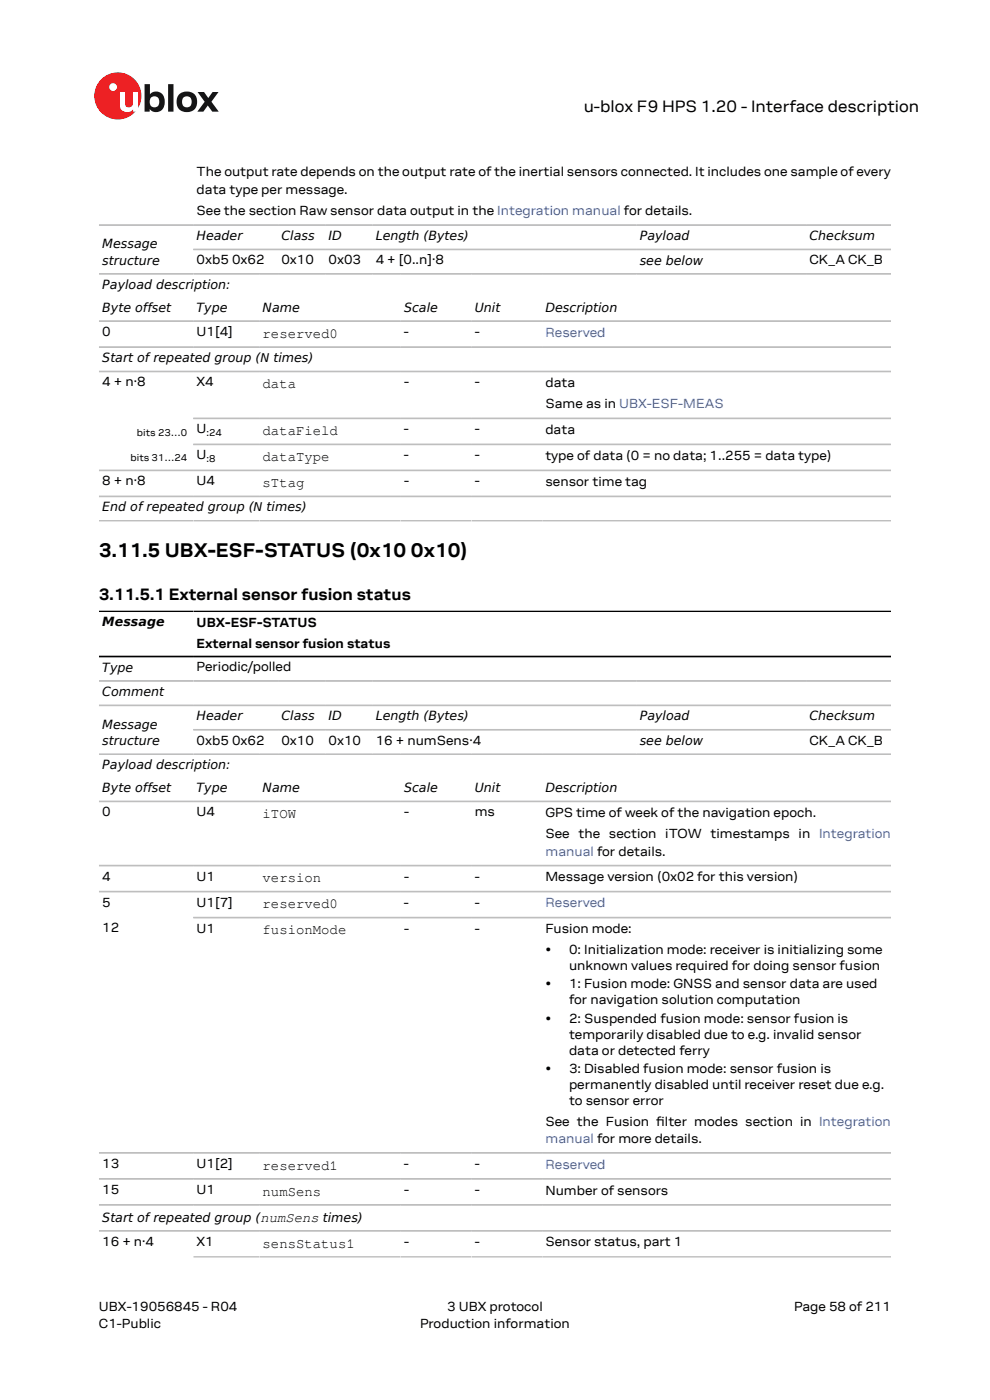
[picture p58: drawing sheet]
<svg xmlns="http://www.w3.org/2000/svg" width="210mm" height="297mm" viewBox="0 0 210 297" stroke-linecap="round" stroke-linejoin="round" font-family="sans-serif">
<defs><g id="words">
<g font-size="4.2">
<text x="21" y="118.2">3.11.5 UBX-ESF-STATUS (0x10</text>
<text x="87.2" y="118.2">0x10)</text>
</g>
<g font-size="3.5">
<text x="123.8" y="23.7">u-blox F9 HPS 1.20 - Interface description</text>
<text x="21" y="127.2">3.11.5.1 External sensor fusion status</text>
</g>
<g font-size="3">
<text x="55.7" y="71.6">reserved0</text>
<text x="55.7" y="82.3">data</text>
<text x="55.7" y="92.3">dataField</text>
<text x="55.7" y="97.8">dataType</text>
<text x="55.7" y="103.3">sTtag</text>
<text x="55.7" y="173.5">iTOW</text>
<text x="55.7" y="187.2">version</text>
<text x="55.7" y="192.7">reserved0</text>
<text x="55.7" y="198.2">fusionMode</text>
<text x="55.7" y="248.1">reserved1</text>
<text x="55.7" y="253.6">numSens</text>
<text x="55.7" y="264.7">sensStatus1</text>
</g>
<g font-size="2.8">
<text x="41.7" y="37.4">The output rate depends on the output rate of the inertial sensors connected. It includes one sample of every</text>
<text x="41.7" y="41.1">data type per message.</text>
<text x="41.7" y="45.6">See the section Raw sensor data output in the Integration manual for details.</text>
<text x="41.7" y="56.1">0xb5 0x62</text>
<text x="59.7" y="56.1">0x10</text>
<text x="69.7" y="56.1">0x03</text>
<text x="79.7" y="56.1">4 + [0..n]·8</text>
<text x="171.7" y="56.1">CK_A CK_B</text>
<text x="21.7" y="71.3">0</text>
<text x="41.7" y="71.3">U1[4]</text>
<text x="85.7" y="71.3">-</text>
<text x="100.7" y="71.3">-</text>
<text x="21.7" y="82">4 + n·8</text>
<text x="41.7" y="82">X4</text>
<text x="85.7" y="82">-</text>
<text x="100.7" y="82">-</text>
<text x="115.7" y="82.1">data</text>
<text x="115.7" y="86.6">Same as in UBX-ESF-MEAS</text>
<text x="41.7" y="91.9">U</text>
<text x="85.7" y="91.9">-</text>
<text x="100.7" y="91.9">-</text>
<text x="115.7" y="92.1">data</text>
<text x="41.7" y="97.4">U</text>
<text x="85.7" y="97.4">-</text>
<text x="100.7" y="97.4">-</text>
<text x="115.7" y="97.6">type of data (0 = no data; 1..255 = data type)</text>
<text x="21.7" y="103">8 + n·8</text>
<text x="41.7" y="103">U4</text>
<text x="85.7" y="103">-</text>
<text x="100.7" y="103">-</text>
<text x="115.7" y="103.1">sensor time tag</text>
<text x="41.7" y="133">UBX-ESF-STATUS</text>
<text x="41.7" y="137.5">External sensor fusion status</text>
<text x="41.7" y="142.4">Periodic/polled</text>
<text x="41.7" y="158">0xb5 0x62</text>
<text x="59.7" y="158">0x10</text>
<text x="69.7" y="158">0x10</text>
<text x="79.7" y="158">16 + numSens·4</text>
<text x="171.7" y="158">CK_A CK_B</text>
<text x="21.7" y="173.2">0</text>
<text x="41.7" y="173.2">U4</text>
<text x="85.7" y="173.2">-</text>
<text x="100.7" y="173.2">ms</text>
<text x="115.7" y="173.3">GPS time of week of the navigation epoch.</text>
<text x="115.7" y="177.8">See the section iTOW timestamps in Integration</text>
<text x="21.7" y="186.8">4</text>
<text x="41.7" y="186.8">U1</text>
<text x="85.7" y="186.8">-</text>
<text x="100.7" y="186.8">-</text>
<text x="115.7" y="186.9">Message version (0x02 for this version)</text>
<text x="21.7" y="192.3">5</text>
<text x="21.7" y="197.7">12</text>
<text x="41.7" y="192.3">U1[7]</text>
<text x="41.7" y="197.8">U1</text>
<text x="85.7" y="192.3">-</text>
<text x="85.7" y="197.8">-</text>
<text x="100.7" y="192.3">-</text>
<text x="100.7" y="197.8">-</text>
<text x="115.7" y="198">Fusion mode:</text>
<text x="115.7" y="202.3">•</text>
<text x="120.7" y="202.3">0: Initialization mode: receiver is initializing some</text>
<text x="115.7" y="209.7">•</text>
<text x="120.7" y="205.7">unknown values required for doing sensor fusion</text>
<text x="120.7" y="209.7">1: Fusion mode: GNSS and sensor data are used</text>
<text x="120.7" y="213">for navigation solution computation</text>
<text x="115.7" y="217">•</text>
<text x="120.7" y="217">2: Suspended fusion mode: sensor fusion is</text>
<text x="120.7" y="220.3">temporarily disabled due to e.g. invalid sensor</text>
<text x="115.7" y="227.6">•</text>
<text x="120.7" y="223.7">data or detected ferry</text>
<text x="120.7" y="227.6">3: Disabled fusion mode: sensor fusion is</text>
<text x="120.7" y="231">permanently disabled until receiver reset due e.g.</text>
<text x="115.7" y="238.8">See the Fusion flter modes section in Integration</text>
<text x="120.7" y="234.4">to sensor error</text>
<text x="139.2" y="238.8">i</text>
<text x="21.7" y="247.8">13</text>
<text x="41.7" y="247.8">U1[2]</text>
<text x="85.7" y="247.8">-</text>
<text x="100.7" y="247.8">-</text>
<text x="21.7" y="253.3">15</text>
<text x="41.7" y="253.3">U1</text>
<text x="85.7" y="253.3">-</text>
<text x="100.7" y="253.3">-</text>
<text x="115.7" y="253.4">Number of sensors</text>
<text x="21.7" y="264.3">16 + n·4</text>
<text x="41.7" y="264.3">X1</text>
<text x="85.7" y="264.3">-</text>
<text x="100.7" y="264.3">-</text>
<text x="115.7" y="264.4">Sensor status, part 1</text>
<text x="21" y="278">UBX-19056845 - R04</text>
<text x="21" y="281.8">C1-Public</text>
<text x="89.1" y="281.8">Production information</text>
<text x="94.9" y="278">3 UBX protocol</text>
<text x="168.4" y="278">Page 58 of 211</text>
</g>
<g font-size="2.8" fill="#4664b4">
<text x="115.7" y="71.4">Reserved</text>
<text x="115.7" y="181.5">manual for details.</text>
<text x="115.7" y="192.5">Reserved</text>
<text x="115.7" y="242.5">manual for more details.</text>
<text x="115.7" y="247.9">Reserved</text>
</g>
<g font-size="2.7">
<text x="21.7" y="52.7">Message</text>
<text x="41.7" y="50.9">Header</text>
<text x="59.7" y="50.9">Class</text>
<text x="69.7" y="50.9">ID</text>
<text x="79.7" y="50.9">Length (Bytes)</text>
<text x="135.7" y="50.9">Payload</text>
<text x="171.7" y="50.9">Checksum</text>
<text x="21.7" y="56.1">structure</text>
<text x="135.7" y="56.1">see below</text>
<text x="21.7" y="61.3">Payload description:</text>
<text x="21.7" y="66.1">Byte offset</text>
<text x="41.7" y="66.1">Type</text>
<text x="55.7" y="66.1">Name</text>
<text x="85.7" y="66.1">Scale</text>
<text x="100.7" y="66.1">Unit</text>
<text x="115.7" y="66.1">Description</text>
<text x="21.7" y="76.8">Start of repeated group (N times)</text>
<text x="21.7" y="108.5">End of repeated group (N times)</text>
<text x="21.7" y="132.9">Message</text>
<text x="21.7" y="142.5">Type</text>
<text x="21.7" y="147.7">Comment</text>
<text x="21.7" y="154.6">Message</text>
<text x="41.7" y="152.8">Header</text>
<text x="59.7" y="152.8">Class</text>
<text x="69.7" y="152.8">ID</text>
<text x="79.7" y="152.8">Length (Bytes)</text>
<text x="135.7" y="152.8">Payload</text>
<text x="171.7" y="152.8">Checksum</text>
<text x="21.7" y="158">structure</text>
<text x="135.7" y="158">see below</text>
<text x="21.7" y="163.2">Payload description:</text>
<text x="21.7" y="168">Byte offset</text>
<text x="41.7" y="168">Type</text>
<text x="55.7" y="168">Name</text>
<text x="85.7" y="168">Scale</text>
<text x="100.7" y="168">Unit</text>
<text x="115.7" y="168">Description</text>
<text x="21.7" y="259.1">Start of repeated group (numSens times)</text>
</g>
<g font-size="2.1">
<text x="29" y="92.5">bits 23…0</text>
<text x="43.8" y="92.5">:24</text>
<text x="27.7" y="97.8">bits 31…24</text>
<text x="43.8" y="98">:8</text>
</g>
</g></defs>
<circle cx="25" cy="20.4" r="5" fill="#ed2023"/>
<circle cx="24" cy="18.5" r=".83" fill="#fff"/>
<g fill="#151516">
<path d="M35.7 17.9h1.1v5.8h-1.1z"/>
<path d="M41.9 19.5h1.4l.9 1.3 .9-1.3h1.3l-1.6 2.1 1.6 2.1h-1.4l-.9-1.3-1 1.3h-1.2l1.5-2.1z"/>
<path d="M32 20.7a1.17 1.17 0 0 0-.1 1.5 1.17 1.17 0 0 0 1.4 .4 1.16 1.16 0 0 0 .4-1.6 1.16 1.16 0 0 0-1.7-.3zM30.7 17.9h1.1v2.1a1.82 1.82 0 0 1 2.2-.4 1.82 1.82 0 0 1 .9 2 1.83 1.83 0 0 1-1 2 1.83 1.83 0 0 1-2.1-.5v.6h-1.1z"/>
<path d="M38.9 20.7a1.18 1.18 0 0 0-.2 1.5 1.18 1.18 0 0 0 1.5 .4 1.18 1.18 0 0 0 .4-1.5 1.18 1.18 0 0 0-1.5-.5zM37.4 21.6a2.25 2.25 0 0 1 4.5 0 2.25 2.25 0 0 1-4.5 0z"/>
</g>
<path d="M25.4 19.5h1.1v2.5a.84 .84 0 0 0 1 .8 .84 .84 0 0 0 .7-1v-2.3h1.1v4.2h-1.1v-.5a1.59 1.59 0 0 1-1.8 .5 1.59 1.59 0 0 1-1-1.5z" fill="#fff"/>
<g fill="none" stroke="#bebebe" stroke-width=".35">
<path d="M21 47.7h168M21 58.1h168M189 52.9h-148M21 68.1h168M21 73.6h168M21 78.8h168M21 99.8h168M41 94.3h148M41 88.8h148M21 105.3h168M21 110.5h168M21 144.5h168"/>
<path d="M21 149.6h168M189 154.8h-148M21 160h168M21 170h168M21 183.6h168M21 189.1h168M41 194.7h148M21 244.6h168M21 250.1h168M21 255.6h168M21 261.1h168M41 266.6h148"/>
</g>
<path d="M21 129.7h168M21 139.3h168" fill="none" stroke="#000" stroke-width=".35"/>
<use href="#words"/>
</svg>
